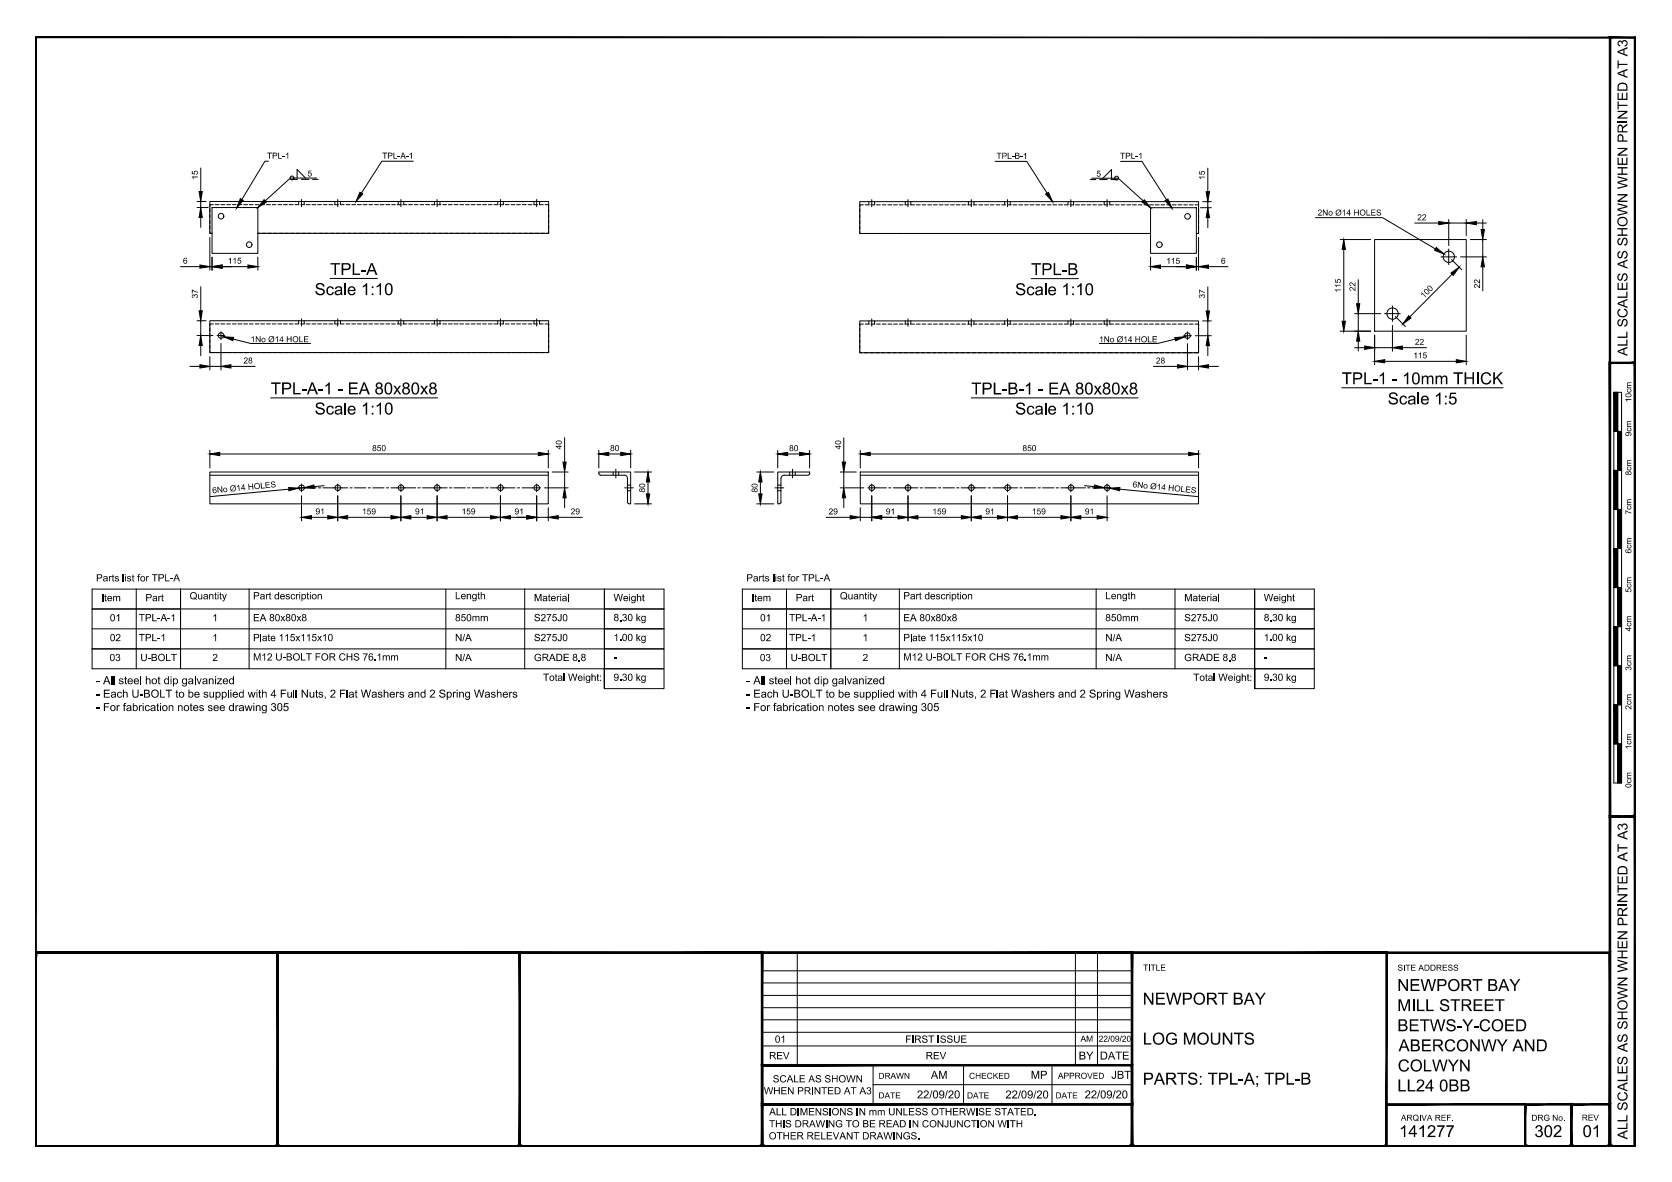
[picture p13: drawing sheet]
<svg xmlns="http://www.w3.org/2000/svg" width="420mm" height="297mm" viewBox="0 0 420 297" stroke-linecap="round" stroke-linejoin="round" font-family="sans-serif">
<defs><g id="words">
<g font-size="4.2">
<text x="83" y="69.1">TPL-A</text>
<text x="259.1" y="69.1">TPL-B</text>
<text x="79.1" y="74.2">Scale 1:10</text>
<text x="255.1" y="74.2">Scale 1:10</text>
<text x="68" y="99.1">TPL-A-1 - EA 80x80x8</text>
<text x="244" y="99.1">TPL-B-1 - EA 80x80x8</text>
<text x="337.2" y="96.6">TPL-1 - 10mm THICK</text>
<text x="348.7" y="101.6">Scale 1:5</text>
<text x="79.1" y="104.2">Scale 1:10</text>
<text x="255.1" y="104.2">Scale 1:10</text>
<text x="351.1" y="249">NEWPORT BAY</text>
<text x="287.2" y="252.5">NEWPORT BAY</text>
<text x="351.1" y="254.1">MILL STREET</text>
<text x="287.2" y="262.5">LOG MOUNTS</text>
<text x="351.1" y="259.2">BETWS-Y-COED</text>
<text x="351.2" y="269.2">COLWYN</text>
<text x="351.4" y="264.2">ABERCONWY AND</text>
<text x="287.2" y="272.6">PARTS: TPL-A; TPL-B</text>
<text x="351.1" y="274.3">LL24 0BB</text>
<text x="351.6" y="285.7">141277</text>
<text x="385.6" y="285.7">302</text>
<text x="397.7" y="285.7">01</text>
</g>
<g font-size="3.5">
<text x="409" y="89.5" transform="rotate(-90 409 89.5)">ALL SCALES AS SHOWN WHEN PRINTED AT A3</text>
<text x="409" y="286.3" transform="rotate(-90 409 286.3)">ALL SCALES AS SHOWN WHEN PRINTED AT A3</text>
</g>
<g font-size="2.8">
<text x="24.2" y="172">- All steel hot dip galvanized</text>
<text x="187.6" y="172">- All steel hot dip galvanized</text>
<text x="24.2" y="175.3">- Each U-BOLT to be supplied with 4 Full Nuts, 2 Flat Washers and 2 Spring Washers</text>
<text x="24.2" y="178.7">- For fabrication notes see drawing 305</text>
<text x="187.6" y="175.3">- Each U-BOLT to be supplied with 4 Full Nuts, 2 Flat Washers and 2 Spring Washers</text>
<text x="187.6" y="178.7">- For fabrication notes see drawing 305</text>
<text x="271" y="266.3">BY</text>
<text x="276.4" y="266.3">DATE</text>
<text x="233.9" y="271.1">AM</text>
<text x="259" y="271.1">MP</text>
<text x="279.3" y="271.1">JBT</text>
<text x="230.4" y="276">22/09/20</text>
<text x="252.7" y="276.1">22/09/20</text>
<text x="272.6" y="276">22/09/20</text>
</g>
<g font-size="2.5">
<text x="24.1" y="146.1">Parts list for TPL-A</text>
<text x="187.5" y="146.1">Parts list for TPL-A</text>
<text x="25.5" y="151.1">Item</text>
<text x="36.6" y="151.1">Part</text>
<text x="47.7" y="150.6">Quantity</text>
<text x="63.6" y="150.6">Part description</text>
<text x="114.4" y="150.6">Length</text>
<text x="134.2" y="151.1">Material</text>
<text x="154.2" y="151.1">Weight</text>
<text x="188.9" y="151.1">Item</text>
<text x="200" y="151.1">Part</text>
<text x="211.1" y="150.6">Quantity</text>
<text x="227" y="150.6">Part description</text>
<text x="277.8" y="150.6">Length</text>
<text x="297.6" y="151.1">Material</text>
<text x="317.6" y="151.1">Weight</text>
<text x="27.6" y="156.1">01</text>
<text x="27.6" y="161.1">02</text>
<text x="34.9" y="156.1">TPL-A-1</text>
<text x="34.9" y="161.1">TPL-1</text>
<text x="53.4" y="156.1">1</text>
<text x="53.4" y="161.1">1</text>
<text x="63.6" y="156.1">EA 80x80x8</text>
<text x="63.6" y="161.1">Plate 115x115x10</text>
<text x="114.4" y="156.1">850mm</text>
<text x="114.4" y="161.1">N/A</text>
<text x="134.2" y="156.1">S275J0</text>
<text x="134.2" y="161.1">S275J0</text>
<text x="154.2" y="156.1">8.30 kg</text>
<text x="154.2" y="161.1">1.00 kg</text>
<text x="191" y="156.1">01</text>
<text x="191" y="161.1">02</text>
<text x="198.3" y="156.1">TPL-A-1</text>
<text x="198.3" y="161.1">TPL-1</text>
<text x="216.8" y="156.1">1</text>
<text x="216.8" y="161.1">1</text>
<text x="227" y="156.1">EA 80x80x8</text>
<text x="227" y="161.1">Plate 115x115x10</text>
<text x="277.8" y="156.1">850mm</text>
<text x="277.8" y="161.1">N/A</text>
<text x="297.6" y="156.1">S275J0</text>
<text x="297.6" y="161.1">S275J0</text>
<text x="317.6" y="156.1">8.30 kg</text>
<text x="317.6" y="161.1">1.00 kg</text>
<text x="27.5" y="166.1">03</text>
<text x="35.2" y="166.1">U-BOLT</text>
<text x="53.4" y="166.1">2</text>
<text x="63.6" y="166">M12 U-BOLT FOR CHS 76.1mm</text>
<text x="114.4" y="166.1">N/A</text>
<text x="134.2" y="166.1">GRADE 8.8</text>
<text x="154.2" y="166.1">-</text>
<text x="191" y="166.1">03</text>
<text x="198.7" y="166.1">U-BOLT</text>
<text x="216.8" y="166.1">2</text>
<text x="227" y="166">M12 U-BOLT FOR CHS 76.1mm</text>
<text x="277.8" y="166.1">N/A</text>
<text x="297.6" y="166.1">GRADE 8.8</text>
<text x="317.6" y="166.1">-</text>
<text x="136.5" y="171.1">Total Weight:</text>
<text x="154.2" y="171.1">9.30 kg</text>
<text x="299.9" y="171.1">Total Weight:</text>
<text x="317.6" y="171.1">9.30 kg</text>
<text x="194.7" y="262">01</text>
<text x="227.5" y="262">FIRST ISSUE</text>
<text x="193.2" y="266.2">REV</text>
<text x="232.6" y="266.2">REV</text>
<text x="192" y="275">WHEN PRINTED AT A3</text>
<text x="194.2" y="272">SCALE AS SHOWN</text>
<text x="193.3" y="280.3">ALL DIMENSIONS IN mm UNLESS OTHERWISE STATED.</text>
<text x="193.2" y="286.3">OTHER RELEVANT DRAWINGS.</text>
<text x="193.2" y="283.3">THIS DRAWING TO BE READ IN CONJUNCTION WITH</text>
</g>
<g font-size="2.1">
<text x="67.1" y="39.9">TPL-1</text>
<text x="96" y="39.9">TPL-A-1</text>
<text x="250.4" y="39.9">TPL-B-1</text>
<text x="281.5" y="39.9">TPL-1</text>
<text x="49.7" y="45.2" transform="rotate(-90 49.7 45.2)">15</text>
<text x="77.2" y="44.3">5</text>
<text x="275.5" y="44.4">5</text>
<text x="302.8" y="45.2" transform="rotate(-90 302.8 45.2)">15</text>
<text x="331.1" y="54.2">2No Ø14 HOLES</text>
<text x="356.1" y="55.4">22</text>
<text x="46" y="66.3">6</text>
<text x="57.2" y="66.3">115</text>
<text x="293.1" y="66.3">115</text>
<text x="306.8" y="66.3">6</text>
<text x="49.7" y="75" transform="rotate(-90 49.7 75)">37</text>
<text x="302.8" y="75" transform="rotate(-90 302.8 75)">37</text>
<text x="337" y="73.5" transform="rotate(-90 337 73.5)">115</text>
<text x="340.6" y="73.2" transform="rotate(-90 340.6 73.2)">22</text>
<text x="357.8" y="75.1" transform="rotate(-45 357.8 75.1)">100</text>
<text x="371.9" y="72.5" transform="rotate(-90 371.9 72.5)">22</text>
<text x="62.9" y="86">1No Ø14 HOLE</text>
<text x="276.2" y="86">1No Ø14 HOLE</text>
<text x="355.5" y="86.7">22</text>
<text x="61.2" y="91.4">28</text>
<text x="290.5" y="91.4">28</text>
<text x="355.1" y="90">115</text>
<text x="409.9" y="101.1" transform="rotate(-90 409.9 101.1)">10cm</text>
<text x="93.5" y="113.4">850</text>
<text x="141.1" y="112.9" transform="rotate(-90 141.1 112.9)">40</text>
<text x="153.3" y="113.4">80</text>
<text x="198.3" y="113.4">80</text>
<text x="211.3" y="112.9" transform="rotate(-90 211.3 112.9)">40</text>
<text x="256.9" y="113.4">850</text>
<text x="409.9" y="109.6" transform="rotate(-90 409.9 109.6)">9cm</text>
<text x="409.9" y="119.5" transform="rotate(-90 409.9 119.5)">8cm</text>
<text x="53.4" y="124" transform="rotate(-6 53.4 124)">6No Ø14 HOLES</text>
<text x="162.1" y="123.8" transform="rotate(-90 162.1 123.8)">80</text>
<text x="190.4" y="123.8" transform="rotate(-90 190.4 123.8)">80</text>
<text x="284.6" y="122.4" transform="rotate(5 284.6 122.4)">6No Ø14 HOLES</text>
<text x="79.3" y="129.2">91</text>
<text x="91" y="129.2">159</text>
<text x="104.3" y="129.2">91</text>
<text x="116" y="129.2">159</text>
<text x="129.3" y="129.2">91</text>
<text x="143.4" y="129.2">29</text>
<text x="208.2" y="129.3">29</text>
<text x="222.6" y="129.3">91</text>
<text x="234.3" y="129.3">159</text>
<text x="247.6" y="129.3">91</text>
<text x="259.3" y="129.3">159</text>
<text x="272.6" y="129.3">91</text>
<text x="409.9" y="129.3" transform="rotate(-90 409.9 129.3)">7cm</text>
<text x="409.9" y="139.1" transform="rotate(-90 409.9 139.1)">6cm</text>
<text x="409.9" y="148.9" transform="rotate(-90 409.9 148.9)">5cm</text>
<text x="409.9" y="158.7" transform="rotate(-90 409.9 158.7)">4cm</text>
<text x="409.9" y="168.6" transform="rotate(-90 409.9 168.6)">3cm</text>
<text x="409.9" y="178.4" transform="rotate(-90 409.9 178.4)">2cm</text>
<text x="409.9" y="188.3" transform="rotate(-90 409.9 188.3)">1cm</text>
<text x="409.9" y="198" transform="rotate(-90 409.9 198)">0cm</text>
<text x="287.3" y="243.9">TITLE</text>
<text x="351.2" y="243.9">SITE ADDRESS</text>
<text x="271.6" y="261.8">AM</text>
<text x="276.1" y="261.8">22/09/20</text>
<text x="220.8" y="271.1">DRAWN</text>
<text x="243.5" y="271.1">CHECKED</text>
<text x="265.9" y="271.1">APPROVED</text>
<text x="220.8" y="276">DATE</text>
<text x="243" y="276.1">DATE</text>
<text x="265.2" y="276">DATE</text>
<text x="352" y="281.6">ARQIVA REF.</text>
<text x="384.8" y="281.6">DRG No.</text>
<text x="397.5" y="281.6">REV</text>
</g>
</g></defs>
<!-- layer: PROPOSED OTHER USER 1 -->
<g fill="none" stroke="#000" stroke-width=".25">
<path d="M53.3 58.6h-.6v-8h85.2v8h-73.1M53.3 52.2h11.5v11.5h-11.5zM289.1 58.7h-73v-8h85.1v8h-.6M289.1 52.2h11.5v11.5h-11.5zM345.4 60.2h23.1v23h-23.1zM52.7 80.6h85.2v8h-85.2zM216.1 80.6h85.1v8h-85.1zM52.7 118.6h85.1v8h-85.1zM52.7 119.4h85.1M150.9 119.4h6M197 119.4h6.1M216.2 118.6h85v8h-85z"/>
<path d="M216.2 119.4h85"/>
<circle cx="55.5" cy="54.3" r=".7"/>
<circle cx="298.4" cy="54.4" r=".7"/>
<circle cx="62.6" cy="61.5" r=".7"/>
<circle cx="291.3" cy="61.5" r=".7"/>
<circle cx="349.9" cy="78.8" r="1.42"/>
<circle cx="364.1" cy="64.5" r="1.42"/>
<circle cx="298.4" cy="84.3" r=".7"/>
</g>
<!-- layer: TEXT AND DIMENSIONS -->
<g fill="none" stroke="#000" stroke-width=".25">
<path d="M67.5 40.5h-.9l-5.8 9.6M73.3 45.1h1.4M74.7 44.7v-2.1l2.1 2.1M75.7 45.1h1.9M75.8 50.1v1.8M78.6 45.1h1.4M79.6 44.7h-6.6l-6.3 5.8M84.9 50.1v1.8M100.7 50.1v1.8M103.9 40.5h-7.9l-5.2 8M109.8 50.1v1.8M125.8 50.1v1.8"/>
<path d="M134.9 50.1v1.8M219.1 50.2v1.7M228.2 50.2v1.7M244.1 50.2v1.7M250 40.6h8l5.1 8M253.2 50.2v1.7M269.1 50.2v1.7M274 45.1h1.4M274.3 44.8h6.7l6.3 5.7M276.3 45.1h1.9M277.1 44.8l2.2-2.2v2.2M278.2 50.2v1.7"/>
<path d="M279.2 45.1h1.4M281.6 40.6h5.4l6.1 9.6M330.6 54.7h16.8l13.3 7.9M355.5 56h6.1M364.1 55.2v6.5M364.1 56h4.4M368.5 55.2v4M371 56h2.5M372.6 55.2v2.5M83 70h11.9M259.1 70h11.9M336.8 60.2h7.7"/>
<path d="M337.7 62.7v18M340.4 78.8h6.5M341.3 70.3v6M341.3 78.8v4.4M347.9 78.8h4M349.9 76.9v3.9M350.6 79.5l2.6 2.5M362.1 64.6h3.9M364.1 62.6v3.9M364.8 65.2l2.5 2.6M364.9 68.9l-10.6 10.7M367 64.6h6.5"/>
<path d="M369.5 60.2h4M372.6 60.2v4.4M372.6 67.1v6M54.6 84.3h1.9M55.5 83.4v1.9M58.6 85.2l4.4 1.1h15M68 100h42M75.8 80.1v1.8M84.9 80.1v1.8M100.7 80.1v1.8M109.8 80.1v1.8M125.8 80.1v1.8"/>
<path d="M134.9 80.1v1.8M219.1 80.1v1.9M228.2 80.1v1.9M244 100h42M244.1 80.1v1.9M253.2 80.1v1.9M269.1 80.1v1.9M278.2 80.1v1.9M295.3 85.2l-4.4 1.1h-14.6M297.4 84.4h2M298.4 83.4v1.9M336.8 83.2h7.7"/>
<path d="M337.2 97.5h40.5M340.4 87.4h2.5M341.3 85.7v2.5M345.4 84.2v7.5M345.4 87.4h4.5M348 90.8h18M349.9 81.8v6.5M352.4 87.4h6.1M368.5 84.2v7.5M154.8 117.9v2.2M199.2 117.9v2.2M72.5 122.9l-19.6 1.9"/>
<path d="M74.8 122.6h1.9M75.8 121.6v2M76.4 122.6l-1.4 .1M81.4 122l-2.5 .3M83.9 122.6h1.9M84.9 121.6v2M99.8 122.6h2M100.7 121.6v2M108.9 122.6h2M109.8 121.6v2M124.8 122.6h1.9M125.8 121.6v2"/>
<path d="M133.9 122.6h1.9M134.9 121.6v2M157 122.6h2.2M194.8 122.6h2.2M218.1 122.6h1.9M219.1 121.6v2M227.2 122.6h1.9M228.2 121.6v2M243.1 122.6h2M244.1 121.6v2M252.2 122.6h2M253.2 121.6v2"/>
<path d="M268.1 122.6h2M269.1 121.6v2M272.5 122l2.5 .3M277.2 122.6h2M277.5 122.6l1.4 .1M278.2 121.6v2M281.4 122.9l19.7 1.9M23.1 158h143.8M34.2 148v20.1M45.4 153h-22.3h143.8M45.4 148v20.1M62.6 148v20.1"/>
<path d="M112 148v20.1M131.9 148v20.1M186.5 158h143.8M197.6 148v20.1M208.8 153h-22.3h143.8M208.8 148v20.1M226 148v20.1M275.4 148v20.1M295.3 148v20.1M23.1 163.1h128.8M151.9 168.1h-128.8v-20.1h143.8v15.1h-15v-15.1v25.1M151.9 163.1h15v5h-15z"/>
<path d="M151.9 168.1h15v5h-15zM186.5 163.1h128.8M315.3 168.1h-128.8v-20.1h143.8v15.1h-15v-15.1v25.1M315.3 163.1h15v5h-15zM315.3 168.1h15v5h-15z"/>
<circle cx="73.4" cy="44.7" r=".49"/>
<circle cx="280.6" cy="44.8" r=".49"/>
</g>
<g fill="#000" stroke="#000" stroke-width=".25">
<path d="M60.4 49.9l.7 .4-1.6 2zM66.4 50.2l.5 .6-2.1 1.4zM90.5 48.3l.7 .4-1.7 1.9zM262.7 48.8l.8-.5 1 2.4zM287.6 50.2l1.5 2-2.1-1.4zM292.8 50.4l.7-.4 1 2.3zM361.6 55.7l2.5 .3-2.5 .5zM368.5 56l2.5-.3v.8zM372.2 57.7h.8l-.4 2.5zM337.7 60.2l.4 2.5h-.8zM340.9 76.3h.8l-.4 2.5zM354 79.3l.6 .6-2.1 1.5z"/>
<path d="M360.9 62.2l2 1.6-2.4-.9zM364.6 68.6l2.1-1.5-1.5 2.1zM372.6 64.6l.4 2.5h-.8zM56.2 84.6l2.5 .2-.2 .8zM295.2 84.8l2.6-.2-2.4 1zM337.3 80.7h.8l-.4 2.5zM341.3 83.2l.4 2.5h-.8zM342.9 87l2.5 .4-2.5 .4zM345.4 90.8l2.6-.4v.8zM349.9 87.4l2.5-.4v.8zM366 90.4l2.5 .4-2.5 .4zM72.5 122.5l2.5 .2-2.4 .6z"/>
<path d="M76.4 122.6l2.5-.7 .1 .8zM275 121.9l2.5 .7-2.6 .1zM278.9 122.7l2.5-.2-.1 .8z"/>
</g>
<!-- layer: 02 - HIDDEN LINES -->
<g fill="none" stroke="#000" stroke-width=".25">
<path d="M52.7 58.1v.5h.6M52.7 52.4v.9M52.7 53.8v1M52.7 55.2v1M52.7 56.7v1M53.6 51.4h-.9v.5M54.1 51.4h1M55.5 51.4h1M57 51.4h.9M58.4 51.4h.9M59.8 51.4h1M61.2 51.4h1"/>
<path d="M62.7 51.4h.9M64.1 51.4h1M64.8 58.6h.6M65.5 51.4h1M65.9 58.6h.9M67 51.4h.9M67.3 58.6h.9M68.4 51.4h.9M68.7 58.6h1M69.8 51.4h1M70.1 58.6h1M71.2 51.4h1"/>
<path d="M71.6 58.6h.9M72.7 51.4h.9M73 58.6h.9M74.4 58.6h1M75 50.6v.8h-.9M75.8 58.6h1M76.4 50.6v.8h-.8M76.9 51.4h1M77.3 58.6h.9M78.4 51.4h1M78.7 58.6h1M79.8 51.4h1"/>
<path d="M80.1 58.6h1M81.3 51.4h.9M81.6 58.6h.9M82.7 51.4h.9M83 58.6h.9M84.1 50.6v.8h1M84.4 58.6h1M85.5 50.6v.8h1M85.8 58.6h1M87 51.4h.9M87.3 58.6h1M88.4 51.4h1"/>
<path d="M88.7 58.6h.9M89.8 51.4h1M90.2 58.6h.9M91.3 51.4h.9M91.6 58.6h.9M92.7 51.4h.9M93 58.6h1M94.1 51.4h1M94.4 58.6h1M95.5 51.4h1M95.9 58.6h.9M97 51.4h.9"/>
<path d="M97.3 58.6h.9M98.4 51.4h.9M98.7 58.6h1M99.9 51.4h.9M100.1 50.6v.8M100.1 58.6h1M101.2 51.4h1M101.5 50.6v.8M101.6 58.6h.9M102.7 51.4h1M103 58.6h1M104.1 51.4h1"/>
<path d="M104.4 58.6h1M105.6 51.4h.9M105.9 58.6h.9M107 51.4h.9M107.3 58.6h.9M108.4 51.4h1M108.7 58.6h1M109.2 50.6v.8M109.8 51.4h1M110.1 58.6h1M110.6 50.6v.8M111.3 51.4h.9"/>
<path d="M111.6 58.6h.9M112.7 51.4h1M113 58.6h.9M114.1 51.4h1M114.4 58.6h1M115.6 51.4h.9M115.9 58.6h.9M117 51.4h.9M117.3 58.6h.9M118.4 51.4h1M118.7 58.6h1M119.8 51.4h1"/>
<path d="M120.1 58.6h1M121.3 51.4h.9M121.6 58.6h.9M122.7 51.4h.9M123 58.6h1M124.4 58.6h1M125.1 50.6v.8h-1M125.5 51.4h1M125.9 58.6h.9M126.5 50.6v.8M127 51.4h.9M127.3 58.6h1"/>
<path d="M128.4 51.4h1M128.7 58.6h1M129.8 51.4h1M130.2 58.6h.9M131.3 51.4h.9M131.6 58.6h.9M132.7 51.4h.9M133 58.6h1M134.1 51.4h1M134.2 50.6v.8M134.4 58.6h1M135.5 51.4h1"/>
<path d="M135.6 50.6v.8M135.9 58.6h.9M137 51.4h.9v.5M137.9 58.1v.5h-.6M137.9 52.4v.9M137.9 53.8v1M137.9 55.2v1M137.9 56.7v1M216.1 58.2v.5h.5M216.1 52.5v.9M216.1 53.8v1M216.1 55.3v1"/>
<path d="M216.1 56.7v1M216.9 51.5h-.8v.4M217.1 58.7h.9M218.3 50.7l.1 .8h-1M218.6 58.7h.9M219.8 50.7v.8h-1M219.9 58.7h1M220.3 51.5h.9M221.4 58.7h1M221.7 51.5h1M222.8 58.7h1M223.1 51.5h1"/>
<path d="M224.3 58.7h.9M224.6 51.5h.9M225.7 58.7h.9M226 51.5h.9M227.1 58.7h1M227.4 51.5h1M227.5 50.7v.8M228.5 58.7h1M228.9 50.7l-.1 .8h1M230 58.7h.9M230.3 51.5h1M231.4 58.7h1"/>
<path d="M231.7 51.5h.9M232.8 58.7h1M233.2 51.5h.9M234.3 58.7h.9M234.6 51.5h.9M235.7 58.7h.9M236 51.5h1M237.1 58.7h1M237.4 51.5h1M238.5 58.7h1M238.9 51.5h.9M240 58.7h.9"/>
<path d="M240.3 51.5h.9M241.4 58.7h.9M241.7 51.5h1M242.9 58.7h.9M243.1 51.5h1M243.4 50.7v.8M244.2 58.7h1M244.6 51.5h.9M244.8 50.7v.8M245.7 58.7h1M246 51.5h1M247.1 58.7h1"/>
<path d="M247.4 51.5h1M248.6 58.7h.9M248.9 51.5h.9M250 58.7h.9M250.3 51.5h.9M251.4 58.7h1M251.7 51.5h1M252.5 50.7v.8M252.8 58.7h1M253.1 51.5h1M253.9 50.7v.8M254.3 58.7h.9"/>
<path d="M254.6 51.5h1M255.7 58.7h1M256 51.5h.9M257.1 58.7h1M257.5 51.5h.9M258.6 58.7h.9M258.9 51.5h.9M260 58.7h.9M260.3 51.5h1M261.4 58.7h1M261.7 51.5h1M262.8 58.7h1"/>
<path d="M263.2 51.5h.9M264.3 58.7h.9M264.6 51.5h.9M265.7 58.7h.9M266 51.5h1M267.1 58.7h1M268.4 50.7v.8h-1M268.5 58.7h1M268.9 51.5h.9M269.8 50.7v.8M270 58.7h1M270.3 51.5h1"/>
<path d="M271.4 58.7h1M271.7 51.5h1M272.9 58.7h.9M273.2 51.5h.9M274.3 58.7h.9M274.6 51.5h.9M275.7 58.7h1M276 51.5h1M277.1 58.7h1M277.4 51.5h1M277.5 50.7v.8M278.6 58.7h.9"/>
<path d="M278.9 50.7v.8h.9M280 58.7h1M280.3 51.5h.9M281.4 58.7h1M281.8 51.5h.9M282.9 58.7h.9M283.2 51.5h.9M284.3 58.7h.9M284.6 51.5h1M285.7 58.7h1M286 51.5h1M287.1 58.7h1"/>
<path d="M287.5 51.5h.9M288.6 58.7h.5M288.9 51.5h.9M290.3 51.5h1M291.7 51.5h1M293.2 51.5h.9M294.6 51.5h1M296 51.5h1M297.5 51.5h.9M298.9 51.5h.9M300.3 51.5h.9v.4M301.2 58.2v.5h-.6"/>
<path d="M301.2 52.5v.9M301.2 53.8v1M301.2 55.3v1M301.2 56.7v1M52.7 88.1v.5h1.2M52.7 82.4v1M52.7 83.8v1M52.7 85.3v.9M52.7 86.7v.9M53.6 81.4h-.9v.5M54.1 81.4h1M54.3 88.6h1"/>
<path d="M55.5 81.4h1M55.8 88.6h1M57 81.4h.9M57.2 88.6h1M58.4 81.4h.9M58.7 88.6h.9M59.8 81.4h1M60.1 88.6h.9M61.2 81.4h1M61.5 88.6h1M62.7 81.4h.9M62.9 88.6h1"/>
<path d="M64.1 81.4h1M64.4 88.6h.9M65.5 81.4h1M65.8 88.6h.9M67 81.4h.9M67.2 88.6h1M68.4 81.4h.9M68.7 88.6h.9M69.8 81.4h1M70.1 88.6h.9M71.2 81.4h1M71.5 88.6h1"/>
<path d="M72.7 81.4h.9M72.9 88.6h1M74.4 88.6h.9M75 80.6v.8h-.9M75.8 88.6h.9M76.4 80.6v.8h-.8M76.9 81.4h1M77.2 88.6h1M78.4 81.4h1M78.6 88.6h1M79.8 81.4h1M80.1 88.6h.9"/>
<path d="M81.3 81.4h.9M81.5 88.6h1M82.7 81.4h.9M82.9 88.6h1M84.1 80.6v.8h1M84.4 88.6h.9M85.5 80.6v.8h1M85.8 88.6h.9M87 81.4h.9M87.2 88.6h1M88.4 81.4h1M88.6 88.6h1"/>
<path d="M89.8 81.4h1M90.1 88.6h.9M91.3 81.4h.9M91.5 88.6h.9M92.7 81.4h.9M92.9 88.6h1M94.1 81.4h1M94.3 88.6h1M95.5 81.4h1M95.8 88.6h1M97 81.4h.9M97.2 88.6h1"/>
<path d="M98.4 81.4h.9M98.7 88.6h.9M99.9 81.4h.9M100.1 80.6v.8M100.1 88.6h.9M101.2 81.4h1M101.5 80.6v.8M101.5 88.6h1M102.7 81.4h1M102.9 88.6h1M104.1 81.4h1M104.4 88.6h.9"/>
<path d="M105.6 81.4h.9M105.8 88.6h1M107 81.4h.9M107.2 88.6h1M108.4 81.4h1M108.7 88.6h.9M109.2 80.6v.8M109.8 81.4h1M110.1 88.6h.9M110.6 80.6v.8M111.3 81.4h.9M111.5 88.6h1"/>
<path d="M112.7 81.4h1M112.9 88.6h1M114.1 81.4h1M114.4 88.6h.9M115.6 81.4h.9M115.8 88.6h.9M117 81.4h.9M117.2 88.6h1M118.4 81.4h1M118.6 88.6h1M119.8 81.4h1M120.1 88.6h1"/>
<path d="M121.3 81.4h.9M121.5 88.6h1M122.7 81.4h.9M123 88.6h.9M124.4 88.6h.9M125.1 80.6v.8h-1M125.5 81.4h1M125.8 88.6h1M126.5 80.6v.8M127 81.4h.9M127.2 88.6h1M128.4 81.4h1"/>
<path d="M128.7 88.6h.9M129.8 81.4h1M130.1 88.6h.9M131.3 81.4h.9M131.5 88.6h1M132.7 81.4h.9M133 88.6h.9M134.1 81.4h1M134.2 80.6v.8M134.4 88.6h.9M135.5 81.4h1M135.6 80.6v.8"/>
<path d="M135.8 88.6h1M137 81.4h.9v.5M137.9 88.1v.5h-.7M137.9 82.4v1M137.9 83.8v1M137.9 85.3v.9M137.9 86.7v.9M216.1 88.1v.5h.6M216.1 82.4v1M216.1 83.9v.9M216.1 85.3v.9M216.1 86.7v1"/>
<path d="M216.9 81.4h-.8v.6M217.2 88.6h.9M218.3 80.6l.1 .8h-1M218.6 88.6h1M219.8 80.6v.8h-1M220 88.6h1M220.3 81.4h.9M221.5 88.6h.9M221.7 81.4h1M222.9 88.6h.9M223.1 81.4h1M224.3 88.6h1"/>
<path d="M224.6 81.4h.9M225.7 88.6h1M226 81.4h.9M227.2 88.6h.9M227.4 81.4h1M227.5 80.6v.8M228.6 88.6h1M228.9 80.6l-.1 .8h1M230 88.6h1M230.3 81.4h1M231.5 88.6h.9M231.7 81.4h.9"/>
<path d="M232.9 88.6h.9M233.2 81.4h.9M234.3 88.6h1M234.6 81.4h.9M235.7 88.6h1M236 81.4h1M237.2 88.6h.9M237.4 81.4h1M238.6 88.6h1M238.9 81.4h.9M240 88.6h1M240.3 81.4h.9"/>
<path d="M241.5 88.6h.9M241.7 81.4h1M242.9 88.6h.9M243.1 81.4h1M243.4 80.6v.8M244.3 88.6h1M244.6 81.4h.9M244.8 80.6v.8M245.8 88.6h.9M246 81.4h1M247.2 88.6h.9M247.4 81.4h1"/>
<path d="M248.6 88.6h1M248.9 81.4h.9M250 88.6h1M250.3 81.4h.9M251.5 88.6h.9M251.7 81.4h1M252.5 80.6v.8M252.9 88.6h1M253.1 81.4h1M253.9 80.6v.8M254.3 88.6h1M254.6 81.4h1"/>
<path d="M255.8 88.6h.9M256 81.4h.9M257.2 88.6h.9M257.5 81.4h.9M258.6 88.6h1M258.9 81.4h.9M260 88.6h1M260.3 81.4h1M261.5 88.6h.9M261.7 81.4h1M262.9 88.6h.9M263.2 81.4h.9"/>
<path d="M264.3 88.6h1M264.6 81.4h.9M265.8 88.6h.9M266 81.4h1M267.2 88.6h.9M268.4 80.6v.8h-1M268.6 88.6h1M268.9 81.4h.9M269.8 80.6v.8M270 88.6h1M270.3 81.4h1M271.5 88.6h.9"/>
<path d="M271.7 81.4h1M272.9 88.6h1M273.2 81.4h.9M274.3 88.6h1M274.6 81.4h.9M275.8 88.6h.9M276 81.4h1M277.2 88.6h1M277.4 81.4h1M277.5 80.6v.8M278.6 88.6h1M278.9 80.6v.8h.9"/>
<path d="M280.1 88.6h.9M280.3 81.4h.9M281.5 88.6h.9M281.8 81.4h.9M282.9 88.6h1M283.2 81.4h.9M284.3 88.6h1M284.6 81.4h1M285.8 88.6h.9M286 81.4h1M287.2 88.6h.9M287.5 81.4h.9"/>
<path d="M288.6 88.6h1M288.9 81.4h.9M290.1 88.6h.9M290.3 81.4h1M291.5 88.6h.9M291.7 81.4h1M292.9 88.6h1M293.2 81.4h.9M294.3 88.6h1M294.6 81.4h1M295.8 88.6h.9M296 81.4h1"/>
<path d="M297.2 88.6h1M297.5 81.4h.9M298.6 88.6h1M298.9 81.4h.9M300.3 81.4h.9v.6M301.2 88.1v.5h-1.1M301.2 82.4v1M301.2 83.9v.9M301.2 85.3v.9M301.2 86.7v1"/>
</g>
<!-- layer: PROPOSED OTHER USER 2 ANCILLARY -->
<g fill="none" stroke="#000" stroke-width=".25">
<path d="M150.9 119.4l-.4-.2v-.6h8v8l-.6-.1-.2-.3M156.9 119.4a.78 .78 0 0 1 .8 .8M197.1 119.4a.78 .78 0 0 0-.8 .8M203.4 119v-.4h-8v8l.7-.1 .2-.3M203.5 119l-.4 .4M157.7 120.2v6M196.2 120.2v6"/>
<circle cx="55.5" cy="84.3" r=".7"/>
<circle cx="75.8" cy="122.6" r=".7"/>
<circle cx="84.9" cy="122.6" r=".7"/>
<circle cx="100.8" cy="122.6" r=".7"/>
<circle cx="109.9" cy="122.6" r=".7"/>
<circle cx="125.8" cy="122.6" r=".7"/>
<circle cx="134.9" cy="122.6" r=".7"/>
<circle cx="219.1" cy="122.6" r=".7"/>
<circle cx="228.2" cy="122.6" r=".7"/>
<circle cx="244.1" cy="122.6" r=".7"/>
<circle cx="253.2" cy="122.6" r=".7"/>
<circle cx="269.1" cy="122.6" r=".7"/>
<circle cx="278.2" cy="122.6" r=".7"/>
</g>
<!-- layer: PROPOSED OTHER USER 1 - HIDDEN -->
<g fill="none" stroke="#000" stroke-width=".25">
<path d="M154.1 118.6v.8M155.5 118.6v.8M198.4 118.6v.8M199.8 118.6v.8M76.7 122.6h2.7M80 122.6h.6M81.1 122.6h2.8M85.8 122.6h1.6M88 122.6h.5M89.1 122.6h2.8M92.5 122.6h.6M93.7 122.6h2.8"/>
<path d="M97.1 122.6h.5M98.2 122.6h1.6M101.8 122.6h2.7M105 122.6h.6M106.2 122.6h2.7M110.9 122.6h1.5M112.9 122.6h.6M114.1 122.6h2.9M117.5 122.6h.6M118.6 122.6h2.9M122.1 122.6h.6M123.2 122.6h1.6"/>
<path d="M126.7 122.6h2.7M130 122.6h.6M131.2 122.6h2.7M157.7 121.9h.8M157.7 123.3h.8M195.4 121.9h.8M195.4 123.3h.8M220 122.6h2.7M223.3 122.6h.6M224.5 122.6h2.7M229.1 122.6h1.6M231.3 122.6h.5"/>
<path d="M232.4 122.6h2.9M235.8 122.6h.6M237 122.6h2.8M240.4 122.6h.6M241.5 122.6h1.6M245.1 122.6h2.7M248.4 122.6h.5M249.5 122.6h2.7M254.2 122.6h1.5M256.3 122.6h.5M257.4 122.6h2.9M260.8 122.6h.6"/>
<path d="M262 122.6h2.9M265.4 122.6h.6M266.6 122.6h1.5M270.1 122.6h2.7M273.3 122.6h.6M274.5 122.6h2.7"/>
</g>
<!-- layer: 03 - TEXT AND DIMENSIONS -->
<g fill="none" stroke="#000" stroke-width=".25">
<path d="M49.5 52.2h2.8M49.5 50.6h2.3M50.4 42.2v5.9M50.4 50.6v1.6M50.4 54.7v2.5M52.7 59.6v8.3M301.2 59.6v8.3M301.7 52.2h2.7M302.2 50.7h2.2M303.5 42.2v6M303.5 50.7v1.5M303.5 54.7v2.5"/>
<path d="M45.4 67h4.8M50.4 72.1v6M52.7 67h.6M53.3 64.6v3.3M55.8 67h6.5M64.8 64.6v3.3M289.1 64.6v3.3M291.6 67h6.5M300.6 67h.6M300.6 64.7v3.2M303.5 72.1v6M303.7 67h4.9"/>
<path d="M47.7 92.1h2.5M49.5 84.3h4M49.5 80.6h2.3M50.4 80.6v3.7M50.4 86.8v2.6M52.7 89.6v3.4M52.7 92.1h2.8M55.5 86.3v6.7M58 92.1h6.1M289.8 92.1h6.1M298.4 92.1h2.8M298.4 86.4v6.6"/>
<path d="M300.4 84.4h4M301.2 89.6v3.4M302.2 80.6h2.2M303.5 80.6v3.8M303.5 86.9v2.5M303.7 92.1h2.5M52.7 113.2v4.4M55.2 114.1h80.1M137.8 113.2v4.4M138.8 118.6h4M141.9 110v6.1M141.9 118.6v4"/>
<path d="M150.5 113.2v4.4M158.5 113.2v4.4M159.5 118.6h4.2M190.2 118.6h4.3M195.4 113.2v4.4M203.4 113.2v4.4M211.1 118.6h4.1M212 110v6.1M212 118.6v4M216.2 113.2v4.4M218.7 114.1h80M301.2 113.2v4.4"/>
<path d="M75.8 124.6v6.3M78.3 130h4.1M84.9 124.6v6.3M87.4 130h10.8M100.7 124.6v6.3M103.2 130h4.1M109.8 124.6v6.3M112.3 130h11M125.8 124.6v6.3M128.3 130h4.1M134.9 124.6v6.3M134.9 130h2.9"/>
<path d="M136.8 122.6h6M137.8 127.6v3.3M140.3 130h6M141.9 125.1v2.5M159.5 126.6h4.2M190.2 126.6h4.3M207.6 130h6M211.1 122.6h6M212 125.1v2.5M216.2 130h2.9M216.2 127.6v3.3M219.1 124.6v6.3"/>
<path d="M221.6 130h4.1M228.2 124.6v6.3M230.7 130h10.9M244.1 124.6v6.3M246.6 130h4.1M253.2 124.6v6.3M255.7 130h10.9M269.1 124.6v6.3M271.6 130h4.1M278.2 124.6v6.3"/>
</g>
<g fill="#000" stroke="#000" stroke-width=".25">
<path d="M50.4 52.2l.4 2.5h-.8zM50 48.1h.8l-.4 2.5zM303.5 52.2l.4 2.5h-.8zM303.1 48.2h.8l-.4 2.5zM50 78.1h.8l-.4 2.5zM50.2 66.6l2.5 .4-2.5 .4zM53.3 67l2.5-.4v.8zM62.3 66.6l2.5 .4-2.5 .4zM289.1 67l2.5-.4v.8zM298.1 66.6l2.5 .4-2.5 .4zM303.1 78.1h.8l-.4 2.5zM301.2 67l2.5-.4v.8z"/>
<path d="M50.4 84.3l.4 2.5h-.8zM50.2 91.7l2.5 .4-2.5 .4zM55.5 92.1l2.5-.4v.8zM295.9 91.7l2.5 .4-2.5 .4zM303.5 84.4l.4 2.5h-.8zM301.2 92.1l2.5-.4v.8zM52.7 114.1l2.5-.4v.8zM135.3 113.7l2.5 .4-2.5 .4zM141.5 116.1h.8l-.4 2.5zM150.5 114.1l2.5-.4v.8zM156 113.7l2.5 .4-2.5 .4zM195.4 114.1l2.5-.4v.8z"/>
<path d="M200.9 113.7l2.5 .4-2.5 .4zM211.7 116.1h.8l-.5 2.5zM216.2 114.1l2.5-.4v.8zM298.7 113.7l2.5 .4-2.5 .4zM75.8 130l2.5-.4v.8zM82.4 129.6l2.5 .4-2.5 .4zM84.9 130l2.5-.4v.8zM98.2 129.6l2.5 .4-2.5 .4zM100.7 130l2.5-.4v.8zM107.3 129.6l2.5 .4-2.5 .4zM109.8 130l2.5-.4v.8zM123.3 129.6l2.5 .4-2.5 .4z"/>
<path d="M125.8 130l2.5-.4v.8zM132.4 129.6l2.5 .4-2.5 .4zM137.8 130l2.5-.4v.8zM141.9 122.6l.4 2.5h-.8zM162.8 118.6l.5 2.5h-.9zM162.4 124.1h.9l-.5 2.5zM191.1 118.6l.4 2.5h-.8zM190.7 124.1h.8l-.4 2.5zM212 122.6l.5 2.5h-.8zM213.6 129.6l2.6 .4-2.6 .4zM219.1 130l2.5-.4v.8zM225.7 129.6l2.5 .4-2.5 .4z"/>
<path d="M228.2 130l2.5-.4v.8zM241.6 129.6l2.5 .4-2.5 .4zM244.1 130l2.5-.4v.8zM250.7 129.6l2.5 .4-2.5 .4zM253.2 130l2.5-.4v.8zM266.6 129.6l2.5 .4-2.5 .4zM269.1 130l2.5-.4v.8zM275.7 129.6l2.5 .4-2.5 .4z"/>
</g>
<!-- layer: 0 -->
<g fill="none" stroke="#000" stroke-width=".25">
<path d="M405.5 98.6h2v98.2h-2zM406.5 98.6v98.2M405.5 118.2h2M405.5 108.4h2M405.5 137.8h2M405.5 128.1h2M405.5 157.5h2M405.5 147.7h2M405.5 177.1h2M405.5 167.3h2M405.5 186.9h2M200.3 239.4v28.3"/>
<path d="M270.2 239.4v28.3M275.8 239.4v28.3M191.5 250.1h93M191.5 247h93M191.5 244h93M191.5 256.3h93M191.5 253.2h93M191.5 259.4h93M191.5 262.8h93M219.4 267.7v9.8M219.4 272.6h65.1M242.1 267.7v9.8"/>
<path d="M264.4 267.7v9.8"/>
</g>
<g fill="#000" stroke="#000" stroke-width=".25">
<path d="M8.9 9.3l.2 .2h401.6zM8.9 9.3h402l-.2 .2z"/>
<path d="M404.4 9.3l.3 .2zM404.4 9.3l.3 .2-.3 278.5zM404.7 9.5l-.3 278.5 .3-.1zM404.4 288l.3-.1z"/>
<path d="M404.6 9.3l.1 .2h6zM404.6 9.3h6.3l-.2 .2z"/>
<path d="M410.7 9.5v278.4l.2-278.6zM410.9 9.3v278.7l-.2-.1z"/>
<path d="M410.7 9.5v278.4l.2-278.6zM410.9 9.3v278.7l-.2-.1z"/>
<path d="M404.4 91l.3 .4 6.2-.4zM404.7 91.4l6.2-.4-.2 .4zM410.9 91l-.2 .4z"/>
<path d="M404.4 91l.3 114v-113.6zM404.4 91l.3 114-.3 .4z"/>
<path d="M405.5 98.6l1 9.8v-9.8zM405.5 98.6l1 9.8h-1z"/>
<path d="M410.7 91.4l.2 113.8v-114zM410.7 91.4l.2 113.8-.2-.2zM410.7 205l.2 .4zM404.7 205h6l.2 .4zM404.7 205l-.3 .4h6.5z"/>
<path d="M405.5 118.2l1 9.8v-9.8zM405.5 118.2l1 9.8h-1z"/>
<path d="M406.5 108.4l1 9.8v-9.8zM406.5 108.4l1 9.8h-1z"/>
<path d="M405.5 137.8l1 9.9v-9.9zM405.5 137.8l1 9.9h-1z"/>
<path d="M406.5 128l1 9.8v-9.8zM406.5 128l1 9.8h-1z"/>
<path d="M405.5 157.5l1 9.8v-9.8zM405.5 157.5l1 9.8h-1z"/>
<path d="M406.5 147.7l1 9.8v-9.8zM406.5 147.7l1 9.8h-1z"/>
<path d="M405.5 177.1l1 9.8v-9.8zM405.5 177.1l1 9.8h-1z"/>
<path d="M406.5 167.3l1 9.8v-9.8zM406.5 167.3l1 9.8h-1z"/>
<path d="M406.5 186.9l1 9.9v-9.9zM406.5 186.9l1 9.9h-1z"/>
<path d="M404.4 205l.3 .4 6.2-.4zM404.7 205.4l6.2-.4-.2 .4zM410.9 205l-.2 .4z"/>
<path d="M410.9 205.2l-.2 .2 .2 82.6zM410.7 205.4l.2 82.6-.2-.1zM410.7 287.9l.2 .1z"/>
<path d="M8.9 239.2l.2 .4zM8.9 239.2l395.5 .4h-395.3zM8.9 239.2l395.5 .4 .3-.4z"/>
<path d="M9.1 239.6h60.5l.3-.4zM8.9 239.2h61l-60.8 .4zM8.9 239.2l.2 .4z"/>
<path d="M69.9 239.6h60.6l.3-.4zM69.6 239.2h61.2l-60.9 .4zM69.6 239.2l.3 48.7v-48.3zM69.6 239.2l.3 48.7-.3 .1zM69.6 288l.3-.1z"/>
<path d="M130.8 239.6h60.5l.4-.4zM130.5 239.2h61.2l-60.9 .4zM130.5 239.2l.3 48.7v-48.3zM130.5 239.2l.3 48.7-.3 .1zM130.5 288l.3-.1z"/>
<path d="M191.7 239.6h92.6l.3-.4zM191.3 239.2h93.3l-92.9 .4zM191.3 239.2l.4 48.7v-48.3zM191.3 239.2l.4 48.7-.4 .1zM191.3 288l.4-.1z"/>
<path d="M284.6 239.6h63.7l.3-.4zM284.3 239.2h64.3l-64 .4zM284.3 239.2l.3 48.7v-48.3zM284.3 239.2l.3 48.7-.3 .1zM284.3 288l.3-.1z"/>
<path d="M404.7 239.2l-.3 .4 .3 48.4zM404.4 239.6l.3 48.4-.3-.1zM404.4 287.9l.3 .1z"/>
<path d="M191.3 277.4l.4 .3 92.9-.3zM191.7 277.7l92.9-.3-.3 .3zM284.6 277.4l-.3 .3 .3 10.3zM284.3 277.7l.3 10.3-.3-.1zM284.3 287.9l.3 .1z"/>
<path d="M191.3 277.7h93.3l-.3-.3zM191.3 277.7l.4-.3h92.6zM191.3 267.5v10.2l.4-.3zM191.3 267.5l.4 .4v9.5zM191.3 267.5l.4 .4 92.9-.4zM191.7 267.9l92.9-.4-.3 .4zM284.6 267.5l-.3 .4 .3 9.8zM284.3 267.9l.3 9.8-.3-.3z"/>
<path d="M383.1 277.4l.3 .3 11.6-.3zM383.4 277.7l11.6-.3-.3 .3zM395 277.4l-.3 .3 .3 10.3zM394.7 277.7l.3 10.3-.3-.1zM394.7 287.9l.3 .1z"/>
<path d="M348.4 277.7h34.9v-.3zM348.4 277.4h34.9l-34.9 .3z"/>
<path d="M394.7 277.4l.3 .3 9.7-.3zM395 277.7l9.7-.3-.3 .3zM404.7 277.4l-.3 .3 .3 10.3zM404.4 277.7l.3 10.3-.3-.1zM404.4 287.9l.3 .1z"/>
<path d="M9.1 9.5l-.2 278.5 .2-.1zM8.9 9.3l.2 .2-.2 278.5z"/>
<path d="M9.1 239.6l-.2 48.4 .2-.1zM8.9 239.4l.2 .2-.2 48.4z"/>
<path d="M9.1 287.9l60.7 .1-.2-.1zM9.1 287.9l60.7 .1h-60.9z"/>
<path d="M69.6 287.9l.3 .1zM69.9 239.2v48.8l-.3-.1zM69.9 239.2l-.3 .4v48.3z"/>
<path d="M69.9 287.9l60.7 .1-.1-.1zM69.9 287.9l60.7 .1h-60.8z"/>
<path d="M130.5 287.9l.3 .1zM130.8 239.2v48.8l-.3-.1zM130.8 239.2l-.3 .4v48.3z"/>
<path d="M130.8 287.9l60.7 .1-.2-.1zM130.8 287.9l60.7 .1h-60.9z"/>
<path d="M191.3 287.9l.4 .1zM191.7 239.2v48.8l-.4-.1zM191.7 239.2l-.4 .4v48.3z"/>
<path d="M191.7 287.9l92.8 .1-.2-.1zM191.7 287.9l92.8 .1h-93z"/>
<path d="M284.3 287.9l.3 .1zM284.6 239.2v48.8l-.3-.1zM284.6 239.2l-.3 .4v48.3z"/>
<path d="M191.5 288h93l-.2-.1zM191.7 287.9h92.6l-92.8 .1zM191.3 288l.4-.1zM191.7 277.7v10.2l-.4 .1zM191.3 277.4v10.6l.4-10.3z"/>
<path d="M284.6 287.9l63.8 .1-.1-.1zM284.6 287.9l63.8 .1h-63.9z"/>
<path d="M348.3 287.9l.3 .1zM348.6 239.2v48.8l-.3-.1zM348.6 239.2l-.3 .4v48.3z"/>
<path d="M383.3 288h11.6l-.2-.1zM383.4 287.9h11.3l-11.4 .1zM383.1 288l.3-.1zM383.4 277.7v10.2l-.3 .1zM383.1 277.4v10.6l.3-10.3z"/>
<path d="M8.9 288h395.7l-.2-.1zM8.9 288l.2-.1h395.3zM8.9 239.4v48.6l.2-.1zM8.9 239.4l.2 .2v48.3z"/>
<path d="M394.9 288h9.7l-.2-.1zM394.9 288l.1-.1h9.4zM394.7 288l.3-.1zM395 277.7v10.2l-.3 .1zM394.7 277.4v10.6l.3-10.3z"/>
<path d="M9.1 287.9l401.8 .1-.2-.1zM9.1 287.9l401.8 .1h-402z"/>
<path d="M404.7 287.9l6.2 .1-.2-.1zM404.7 287.9l6.2 .1h-6.3z"/>
<path d="M404.6 288h6.3l-.2-.1zM404.7 287.9h6l-6.1 .1zM404.4 288l.3-.1zM404.7 205.4v82.5l-.3 .1zM404.4 205v83l.3-82.6z"/>
</g>
<use href="#words"/>
</svg>
